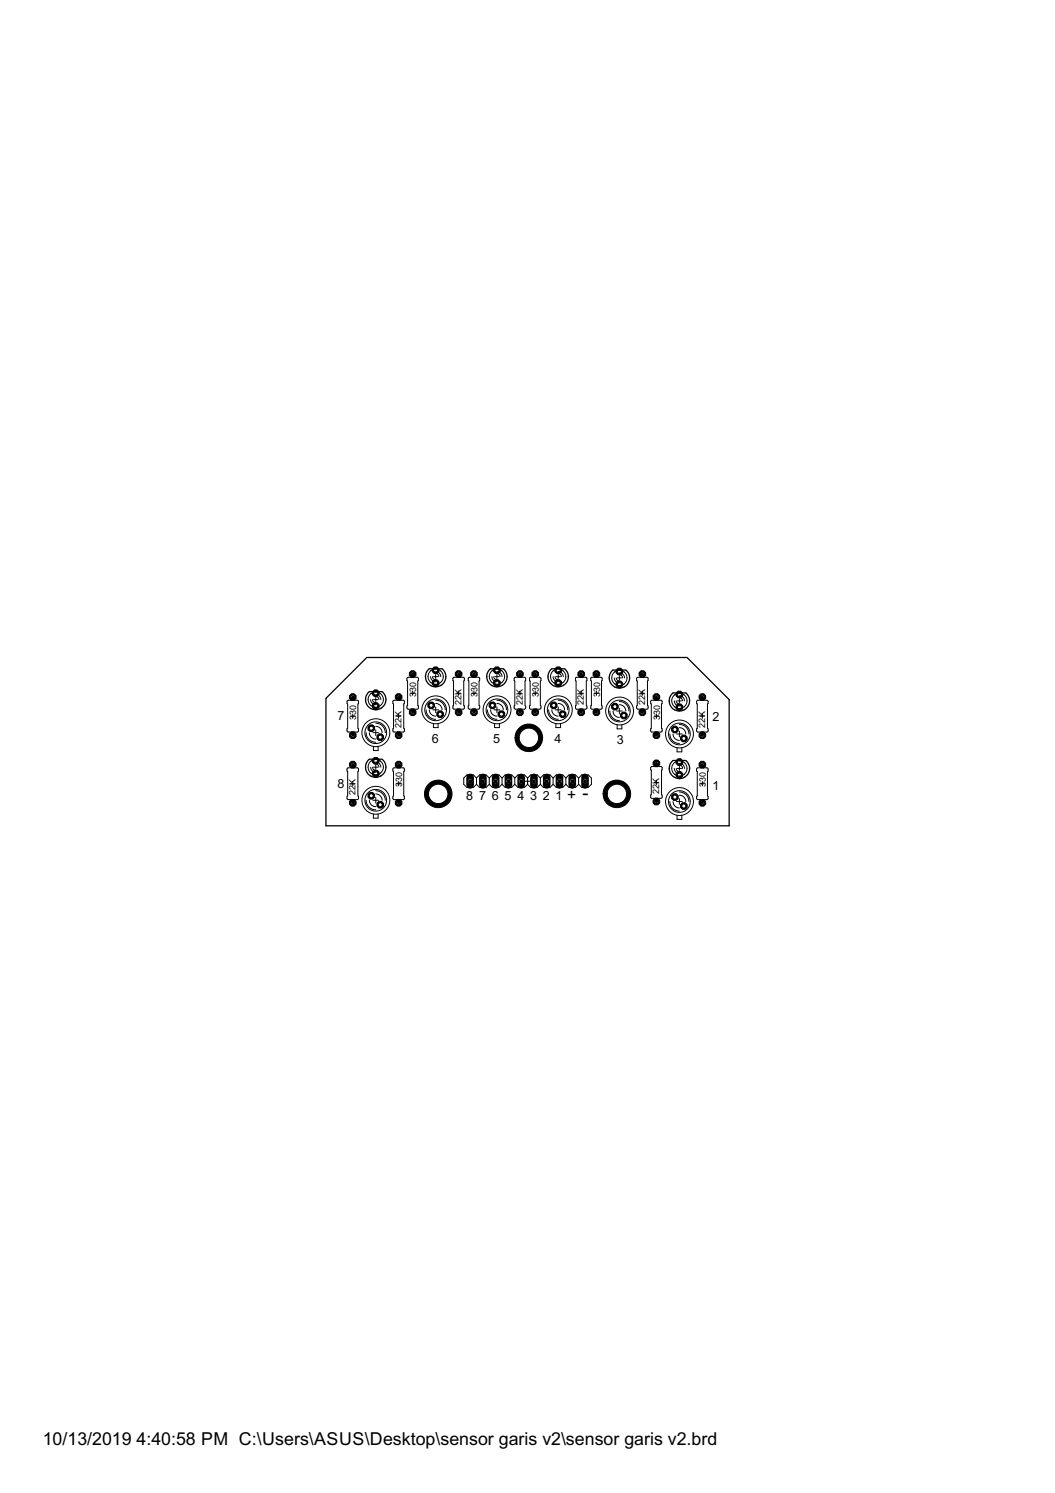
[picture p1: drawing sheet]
<svg xmlns="http://www.w3.org/2000/svg" width="210mm" height="297mm" viewBox="0 0 210 297" stroke-linecap="round" stroke-linejoin="round" font-family="sans-serif">
<defs><g id="words">
<g font-size="4">
<text x="115.9" y="159">-</text>
<text x="8.5" y="287.5">10/13/2019</text>
<text x="27.2" y="287.5">4:40:58 PM C:\Users\ASUS\Desktop\sensor garis v2\sensor garis v2.brd</text>
</g>
<text font-size="3.4" x="112.8" y="159.2">+</text>
<g font-size="2.8">
<text x="67.1" y="143.2">7</text>
<text x="141.8" y="143.5">2</text>
<text x="85.9" y="147.8">6</text>
<text x="98.1" y="147.8">5</text>
<text x="110.3" y="147.8">4</text>
<text x="122.7" y="148.1">3</text>
<text x="67.1" y="156.7">8</text>
<text x="92.8" y="159.2">8</text>
<text x="95.3" y="159.2">7</text>
<text x="97.9" y="159.2">6</text>
<text x="100.4" y="159.2">5</text>
<text x="102.9" y="159.2">4</text>
<text x="105.5" y="159.2">3</text>
<text x="108" y="159.2">2</text>
<text x="110.5" y="159.2">1</text>
<text x="141.8" y="157.2">1</text>
</g>
<g font-size="2">
<text x="70.9" y="143.2" transform="rotate(-90 70.9 143.2)">330</text>
<text x="82.8" y="138.6" transform="rotate(-90 82.8 138.6)">330</text>
<text x="91.8" y="140.2" transform="rotate(-90 91.8 140.2)">22K</text>
<text x="95" y="138.6" transform="rotate(-90 95 138.6)">330</text>
<text x="104" y="140.2" transform="rotate(-90 104 140.2)">22K</text>
<text x="107.2" y="138.6" transform="rotate(-90 107.2 138.6)">330</text>
<text x="116.2" y="140.2" transform="rotate(-90 116.2 140.2)">22K</text>
<text x="119.4" y="138.6" transform="rotate(-90 119.4 138.6)">330</text>
<text x="128.4" y="140.2" transform="rotate(-90 128.4 140.2)">22K</text>
<text x="131.3" y="143.2" transform="rotate(-90 131.3 143.2)">330</text>
<text x="79.9" y="144.8" transform="rotate(-90 79.9 144.8)">22K</text>
<text x="140.3" y="144.8" transform="rotate(-90 140.3 144.8)">22K</text>
<text x="70.7" y="158.2" transform="rotate(-90 70.7 158.2)">22K</text>
<text x="80" y="156.6" transform="rotate(-90 80 156.6)">330</text>
<text x="131.2" y="158" transform="rotate(-90 131.2 158)">22K</text>
<text x="140.5" y="156.6" transform="rotate(-90 140.5 156.6)">330</text>
</g>
</g></defs>
<g fill="#000" stroke="#000" stroke-width=".2">
<path d="M85.2 156.1a2.74 2.74 0 0 1 4.3 .4 2.74 2.74 0 0 1-1.5 4.1 2.74 2.74 0 0 1-3.5-2.7h.8a1.94 1.94 0 0 1 2.8-1.6 1.94 1.94 0 0 1 .2 3.3 1.94 1.94 0 0 1-3-1.3v-.4h-.8a2.69 2.69 0 0 1 .7-1.8z" fill-rule="evenodd"/>
<path d="M103.2 144.9a2.75 2.75 0 0 1 4.4 .5 2.75 2.75 0 0 1-1.6 4 2.75 2.75 0 0 1-3.5-2.6h.8a1.94 1.94 0 0 1 2.7-1.8 1.94 1.94 0 0 1 .4 3.3 1.94 1.94 0 0 1-3.1-1.1v-.4h-.8a2.74 2.74 0 0 1 .7-1.9z" fill-rule="evenodd"/>
<path d="M120.7 156.1a2.74 2.74 0 0 1 4.4 .4 2.74 2.74 0 0 1-1.6 4.1 2.74 2.74 0 0 1-3.5-2.7h.8a1.93 1.93 0 0 1 2.7-1.7 1.93 1.93 0 0 1 .4 3.2 1.93 1.93 0 0 1-3.1-1.1v-.4h-.8a2.69 2.69 0 0 1 .7-1.8z" fill-rule="evenodd"/>
</g>
<circle cx="136.1" cy="160.4" r=".71" fill="#000" stroke="#000" stroke-width=".2"/>
<circle cx="136.1" cy="160.4" r=".4" fill="#fff" stroke="#000" stroke-width=".2"/>
<circle cx="134.3" cy="158.6" r=".71" fill="#000" stroke="#000" stroke-width=".2"/>
<circle cx="134.3" cy="158.6" r=".4" fill="#fff" stroke="#000" stroke-width=".2"/>
<circle cx="135.2" cy="154.2" r=".71" fill="#000" stroke="#000" stroke-width=".2"/>
<circle cx="135.2" cy="154.2" r=".4" fill="#fff" stroke="#000" stroke-width=".2"/>
<circle cx="135.2" cy="151.6" r=".71" fill="#000" stroke="#000" stroke-width=".2"/>
<circle cx="135.2" cy="151.6" r=".4" fill="#fff" stroke="#000" stroke-width=".2"/>
<circle cx="139.7" cy="152.1" r=".71" fill="#000" stroke="#000" stroke-width=".2"/>
<circle cx="139.7" cy="152.1" r=".4" fill="#fff" stroke="#000" stroke-width=".2"/>
<circle cx="139.7" cy="159.7" r=".71" fill="#000" stroke="#000" stroke-width=".2"/>
<circle cx="139.7" cy="159.7" r=".4" fill="#fff" stroke="#000" stroke-width=".2"/>
<circle cx="130.6" cy="159.5" r=".71" fill="#000" stroke="#000" stroke-width=".2"/>
<circle cx="130.6" cy="159.5" r=".4" fill="#fff" stroke="#000" stroke-width=".2"/>
<circle cx="130.6" cy="151.9" r=".71" fill="#000" stroke="#000" stroke-width=".2"/>
<circle cx="130.6" cy="151.9" r=".4" fill="#fff" stroke="#000" stroke-width=".2"/>
<circle cx="136.1" cy="146.9" r=".71" fill="#000" stroke="#000" stroke-width=".2"/>
<circle cx="136.1" cy="146.9" r=".4" fill="#fff" stroke="#000" stroke-width=".2"/>
<circle cx="134.3" cy="145.1" r=".71" fill="#000" stroke="#000" stroke-width=".2"/>
<circle cx="134.3" cy="145.1" r=".4" fill="#fff" stroke="#000" stroke-width=".2"/>
<circle cx="135.2" cy="140.7" r=".71" fill="#000" stroke="#000" stroke-width=".2"/>
<circle cx="135.2" cy="140.7" r=".4" fill="#fff" stroke="#000" stroke-width=".2"/>
<circle cx="135.2" cy="138.2" r=".71" fill="#000" stroke="#000" stroke-width=".2"/>
<circle cx="135.2" cy="138.2" r=".4" fill="#fff" stroke="#000" stroke-width=".2"/>
<circle cx="130.6" cy="138.7" r=".71" fill="#000" stroke="#000" stroke-width=".2"/>
<circle cx="130.6" cy="138.7" r=".4" fill="#fff" stroke="#000" stroke-width=".2"/>
<circle cx="130.6" cy="146.3" r=".71" fill="#000" stroke="#000" stroke-width=".2"/>
<circle cx="130.6" cy="146.3" r=".4" fill="#fff" stroke="#000" stroke-width=".2"/>
<circle cx="139.7" cy="146.3" r=".71" fill="#000" stroke="#000" stroke-width=".2"/>
<circle cx="139.7" cy="146.3" r=".4" fill="#fff" stroke="#000" stroke-width=".2"/>
<circle cx="139.7" cy="138.7" r=".71" fill="#000" stroke="#000" stroke-width=".2"/>
<circle cx="139.7" cy="138.7" r=".4" fill="#fff" stroke="#000" stroke-width=".2"/>
<circle cx="124.1" cy="142.3" r=".71" fill="#000" stroke="#000" stroke-width=".2"/>
<circle cx="124.1" cy="142.3" r=".4" fill="#fff" stroke="#000" stroke-width=".2"/>
<circle cx="122.3" cy="140.6" r=".71" fill="#000" stroke="#000" stroke-width=".2"/>
<circle cx="122.3" cy="140.6" r=".4" fill="#fff" stroke="#000" stroke-width=".2"/>
<circle cx="123.2" cy="136.1" r=".71" fill="#000" stroke="#000" stroke-width=".2"/>
<circle cx="123.2" cy="136.1" r=".4" fill="#fff" stroke="#000" stroke-width=".2"/>
<circle cx="123.2" cy="133.6" r=".71" fill="#000" stroke="#000" stroke-width=".2"/>
<circle cx="123.2" cy="133.6" r=".4" fill="#fff" stroke="#000" stroke-width=".2"/>
<circle cx="118.7" cy="134.1" r=".71" fill="#000" stroke="#000" stroke-width=".2"/>
<circle cx="118.7" cy="134.1" r=".4" fill="#fff" stroke="#000" stroke-width=".2"/>
<circle cx="118.7" cy="141.7" r=".71" fill="#000" stroke="#000" stroke-width=".2"/>
<circle cx="118.7" cy="141.7" r=".4" fill="#fff" stroke="#000" stroke-width=".2"/>
<circle cx="127.8" cy="141.7" r=".71" fill="#000" stroke="#000" stroke-width=".2"/>
<circle cx="127.8" cy="141.7" r=".4" fill="#fff" stroke="#000" stroke-width=".2"/>
<circle cx="127.8" cy="134.1" r=".71" fill="#000" stroke="#000" stroke-width=".2"/>
<circle cx="127.8" cy="134.1" r=".4" fill="#fff" stroke="#000" stroke-width=".2"/>
<circle cx="112" cy="142.1" r=".71" fill="#000" stroke="#000" stroke-width=".2"/>
<circle cx="112" cy="142.1" r=".4" fill="#fff" stroke="#000" stroke-width=".2"/>
<circle cx="110.2" cy="140.3" r=".71" fill="#000" stroke="#000" stroke-width=".2"/>
<circle cx="110.2" cy="140.3" r=".4" fill="#fff" stroke="#000" stroke-width=".2"/>
<circle cx="111.1" cy="135.9" r=".71" fill="#000" stroke="#000" stroke-width=".2"/>
<circle cx="111.1" cy="135.9" r=".4" fill="#fff" stroke="#000" stroke-width=".2"/>
<circle cx="111.1" cy="133.3" r=".71" fill="#000" stroke="#000" stroke-width=".2"/>
<circle cx="111.1" cy="133.3" r=".4" fill="#fff" stroke="#000" stroke-width=".2"/>
<circle cx="106.5" cy="134.1" r=".71" fill="#000" stroke="#000" stroke-width=".2"/>
<circle cx="106.5" cy="134.1" r=".4" fill="#fff" stroke="#000" stroke-width=".2"/>
<circle cx="106.5" cy="141.7" r=".71" fill="#000" stroke="#000" stroke-width=".2"/>
<circle cx="106.5" cy="141.7" r=".4" fill="#fff" stroke="#000" stroke-width=".2"/>
<circle cx="115.6" cy="141.7" r=".71" fill="#000" stroke="#000" stroke-width=".2"/>
<circle cx="115.6" cy="141.7" r=".4" fill="#fff" stroke="#000" stroke-width=".2"/>
<circle cx="115.6" cy="134.1" r=".71" fill="#000" stroke="#000" stroke-width=".2"/>
<circle cx="115.6" cy="134.1" r=".4" fill="#fff" stroke="#000" stroke-width=".2"/>
<circle cx="99.8" cy="142.1" r=".71" fill="#000" stroke="#000" stroke-width=".2"/>
<circle cx="99.8" cy="142.1" r=".4" fill="#fff" stroke="#000" stroke-width=".2"/>
<circle cx="98" cy="140.3" r=".71" fill="#000" stroke="#000" stroke-width=".2"/>
<circle cx="98" cy="140.3" r=".4" fill="#fff" stroke="#000" stroke-width=".2"/>
<circle cx="98.9" cy="135.9" r=".71" fill="#000" stroke="#000" stroke-width=".2"/>
<circle cx="98.9" cy="135.9" r=".4" fill="#fff" stroke="#000" stroke-width=".2"/>
<circle cx="98.9" cy="133.3" r=".71" fill="#000" stroke="#000" stroke-width=".2"/>
<circle cx="98.9" cy="133.3" r=".4" fill="#fff" stroke="#000" stroke-width=".2"/>
<circle cx="94.3" cy="134.1" r=".71" fill="#000" stroke="#000" stroke-width=".2"/>
<circle cx="94.3" cy="134.1" r=".4" fill="#fff" stroke="#000" stroke-width=".2"/>
<circle cx="94.3" cy="141.7" r=".71" fill="#000" stroke="#000" stroke-width=".2"/>
<circle cx="94.3" cy="141.7" r=".4" fill="#fff" stroke="#000" stroke-width=".2"/>
<circle cx="103.4" cy="141.7" r=".71" fill="#000" stroke="#000" stroke-width=".2"/>
<circle cx="103.4" cy="141.7" r=".4" fill="#fff" stroke="#000" stroke-width=".2"/>
<circle cx="103.4" cy="134.1" r=".71" fill="#000" stroke="#000" stroke-width=".2"/>
<circle cx="103.4" cy="134.1" r=".4" fill="#fff" stroke="#000" stroke-width=".2"/>
<circle cx="87.6" cy="142.1" r=".71" fill="#000" stroke="#000" stroke-width=".2"/>
<circle cx="87.6" cy="142.1" r=".4" fill="#fff" stroke="#000" stroke-width=".2"/>
<circle cx="85.8" cy="140.3" r=".71" fill="#000" stroke="#000" stroke-width=".2"/>
<circle cx="85.8" cy="140.3" r=".4" fill="#fff" stroke="#000" stroke-width=".2"/>
<circle cx="86.7" cy="135.9" r=".71" fill="#000" stroke="#000" stroke-width=".2"/>
<circle cx="86.7" cy="135.9" r=".4" fill="#fff" stroke="#000" stroke-width=".2"/>
<circle cx="86.7" cy="133.3" r=".71" fill="#000" stroke="#000" stroke-width=".2"/>
<circle cx="86.7" cy="133.3" r=".4" fill="#fff" stroke="#000" stroke-width=".2"/>
<circle cx="82.1" cy="134.1" r=".71" fill="#000" stroke="#000" stroke-width=".2"/>
<circle cx="82.1" cy="134.1" r=".4" fill="#fff" stroke="#000" stroke-width=".2"/>
<circle cx="82.1" cy="141.7" r=".71" fill="#000" stroke="#000" stroke-width=".2"/>
<circle cx="82.1" cy="141.7" r=".4" fill="#fff" stroke="#000" stroke-width=".2"/>
<circle cx="91.2" cy="141.7" r=".71" fill="#000" stroke="#000" stroke-width=".2"/>
<circle cx="91.2" cy="141.7" r=".4" fill="#fff" stroke="#000" stroke-width=".2"/>
<circle cx="91.2" cy="134.1" r=".71" fill="#000" stroke="#000" stroke-width=".2"/>
<circle cx="91.2" cy="134.1" r=".4" fill="#fff" stroke="#000" stroke-width=".2"/>
<circle cx="75.6" cy="146.7" r=".71" fill="#000" stroke="#000" stroke-width=".2"/>
<circle cx="75.6" cy="146.7" r=".4" fill="#fff" stroke="#000" stroke-width=".2"/>
<circle cx="73.9" cy="144.9" r=".71" fill="#000" stroke="#000" stroke-width=".2"/>
<circle cx="73.9" cy="144.9" r=".4" fill="#fff" stroke="#000" stroke-width=".2"/>
<circle cx="74.8" cy="140.5" r=".71" fill="#000" stroke="#000" stroke-width=".2"/>
<circle cx="74.8" cy="140.5" r=".4" fill="#fff" stroke="#000" stroke-width=".2"/>
<circle cx="74.8" cy="137.9" r=".71" fill="#000" stroke="#000" stroke-width=".2"/>
<circle cx="74.8" cy="137.9" r=".4" fill="#fff" stroke="#000" stroke-width=".2"/>
<circle cx="70.2" cy="138.7" r=".71" fill="#000" stroke="#000" stroke-width=".2"/>
<circle cx="70.2" cy="138.7" r=".4" fill="#fff" stroke="#000" stroke-width=".2"/>
<circle cx="70.2" cy="146.3" r=".71" fill="#000" stroke="#000" stroke-width=".2"/>
<circle cx="70.2" cy="146.3" r=".4" fill="#fff" stroke="#000" stroke-width=".2"/>
<circle cx="79.3" cy="146.3" r=".71" fill="#000" stroke="#000" stroke-width=".2"/>
<circle cx="79.3" cy="146.3" r=".4" fill="#fff" stroke="#000" stroke-width=".2"/>
<circle cx="79.3" cy="138.7" r=".71" fill="#000" stroke="#000" stroke-width=".2"/>
<circle cx="79.3" cy="138.7" r=".4" fill="#fff" stroke="#000" stroke-width=".2"/>
<circle cx="75.6" cy="160.1" r=".71" fill="#000" stroke="#000" stroke-width=".2"/>
<circle cx="75.6" cy="160.1" r=".4" fill="#fff" stroke="#000" stroke-width=".2"/>
<circle cx="73.9" cy="158.3" r=".71" fill="#000" stroke="#000" stroke-width=".2"/>
<circle cx="73.9" cy="158.3" r=".4" fill="#fff" stroke="#000" stroke-width=".2"/>
<circle cx="74.8" cy="153.9" r=".71" fill="#000" stroke="#000" stroke-width=".2"/>
<circle cx="74.8" cy="153.9" r=".4" fill="#fff" stroke="#000" stroke-width=".2"/>
<circle cx="74.8" cy="151.4" r=".71" fill="#000" stroke="#000" stroke-width=".2"/>
<circle cx="74.8" cy="151.4" r=".4" fill="#fff" stroke="#000" stroke-width=".2"/>
<circle cx="79.3" cy="152.1" r=".71" fill="#000" stroke="#000" stroke-width=".2"/>
<circle cx="79.3" cy="152.1" r=".4" fill="#fff" stroke="#000" stroke-width=".2"/>
<circle cx="79.3" cy="159.7" r=".71" fill="#000" stroke="#000" stroke-width=".2"/>
<circle cx="79.3" cy="159.7" r=".4" fill="#fff" stroke="#000" stroke-width=".2"/>
<circle cx="70.2" cy="159.7" r=".71" fill="#000" stroke="#000" stroke-width=".2"/>
<circle cx="70.2" cy="159.7" r=".4" fill="#fff" stroke="#000" stroke-width=".2"/>
<circle cx="70.2" cy="152.1" r=".71" fill="#000" stroke="#000" stroke-width=".2"/>
<circle cx="70.2" cy="152.1" r=".4" fill="#fff" stroke="#000" stroke-width=".2"/>
<path d="M93.5 154.7v1.5" fill="none" stroke="#000" stroke-width="1.5"/>
<circle cx="93.5" cy="155.4" r=".51" fill="#fff" stroke="#000" stroke-width=".2"/>
<path d="M96.1 154.7v1.5" fill="none" stroke="#000" stroke-width="1.5"/>
<circle cx="96.1" cy="155.4" r=".51" fill="#fff" stroke="#000" stroke-width=".2"/>
<path d="M98.6 154.7v1.5" fill="none" stroke="#000" stroke-width="1.5"/>
<circle cx="98.6" cy="155.4" r=".51" fill="#fff" stroke="#000" stroke-width=".2"/>
<path d="M101.2 154.7v1.5" fill="none" stroke="#000" stroke-width="1.5"/>
<circle cx="101.2" cy="155.4" r=".51" fill="#fff" stroke="#000" stroke-width=".2"/>
<path d="M103.7 154.7v1.5" fill="none" stroke="#000" stroke-width="1.5"/>
<circle cx="103.7" cy="155.4" r=".51" fill="#fff" stroke="#000" stroke-width=".2"/>
<path d="M106.2 154.7v1.5" fill="none" stroke="#000" stroke-width="1.5"/>
<circle cx="106.2" cy="155.4" r=".51" fill="#fff" stroke="#000" stroke-width=".2"/>
<path d="M108.8 154.7v1.5" fill="none" stroke="#000" stroke-width="1.5"/>
<circle cx="108.8" cy="155.4" r=".51" fill="#fff" stroke="#000" stroke-width=".2"/>
<path d="M111.3 154.7v1.5" fill="none" stroke="#000" stroke-width="1.5"/>
<circle cx="111.3" cy="155.4" r=".51" fill="#fff" stroke="#000" stroke-width=".2"/>
<path d="M113.9 154.7v1.5" fill="none" stroke="#000" stroke-width="1.5"/>
<circle cx="113.9" cy="155.4" r=".51" fill="#fff" stroke="#000" stroke-width=".2"/>
<path d="M116.4 154.7v1.5" fill="none" stroke="#000" stroke-width="1.5"/>
<circle cx="116.4" cy="155.4" r=".51" fill="#fff" stroke="#000" stroke-width=".2"/>
<g fill="none" stroke="#000" stroke-width=".2">
<path d="M69.1 139.4l2-.1 .2 .2-.1 5.4 .1 .5-.1 .2h-1.9l-.2-.1-.1-.5 .2-.1zM73.7 139.2l.3 .7 .8 .3M73.9 137.9a1.53 1.53 0 0 0-.1 2.5M74.1 139.2l.1 .4 .6 .2M74.3 139.2h.9M74.8 138.6l.3 .1 .3 .5M74.8 138.2l.7 .3 .3 .7M74.8 138.7v.9M75.7 138a1.5 1.5 0 0 1 0 2.4M75.7 138l-.9-.3-.6 .1-.4 .2M78.3 139.4l1.9-.1 .3 .2-.2 .6v4.8l.2 .6-.2 .1h-1.9l-.2-.1zM81 134.8l2-.1 .2 .2-.1 5.4 .1 .5-.1 .3h-1.9l-.2-.2v-.4l.1-.2z"/>
<path d="M81.7 137.9h.8M82.1 137.5v.8M85.7 134.6v.3a.98 .98 0 0 0 1 .7M85.7 133.5l1-.4 1 .4M85.8 133.4a1.54 1.54 0 0 0 0 2.4M86 134.6l.2 .4 .5 .3M86.3 134.6h.8M86.7 140l.8 .2 .3 .5 .1 .5M86.7 139.3a1.88 1.88 0 0 1 1.9 1.9M86.7 134l.5 .2 .1 .4M86.7 133.6l.7 .3 .3 .7M86.7 134.2v.8"/>
<path d="M87.6 133.4a1.52 1.52 0 0 1 0 2.4M87.7 135.8l-1 .3-1-.3M90.2 134.8l1.9-.1 .3 .2-.1 5.4 .1 .5-.2 .3h-1.8l-.3-.2v-.4l.1-.2zM90.8 137.9h.9M91.2 137.5v.8M93.2 134.8l2-.1 .2 .2-.1 5.4 .1 .5-.1 .3h-1.9l-.2-.2v-.4l.1-.2zM93.9 137.9h.8M94.3 137.5v.8M97.9 134.6v.3a.98 .98 0 0 0 1 .7M97.9 133.5l1-.4 .9 .4M98 133.4a1.51 1.51 0 0 0 0 2.4M98.2 134.6l.3 .5 .4 .2"/>
<path d="M98.4 134.6h.9M98.9 140l.5 .1 .5 .3 .2 .8M98.9 139.3a1.88 1.88 0 0 1 1.9 1.9M98.9 134l.5 .2 .1 .4M98.9 133.6h.2a.98 .98 0 0 1 .8 1M98.9 134.2v.8M99.8 133.4a1.52 1.52 0 0 1 0 2.4M99.9 135.8l-1 .3-1-.3M102.4 134.8l1.9-.1 .3 .2-.1 5.4 .1 .5-.2 .3h-1.8l-.3-.2v-.4l.1-.2zM103 137.9h.9M103.4 137.5v.8M105.4 134.8l2-.1 .2 .2-.1 5.4 .1 .5-.1 .3h-1.9l-.2-.2-.1-.4 .2-.2z"/>
<path d="M106 137.9h.9M106.5 137.5v.8M110 134.6l.3 .7 .8 .3M110.1 133.5l1-.4 .9 .4M110.2 133.4a1.53 1.53 0 0 0-.1 2.4M110.4 134.6l.1 .4 .6 .3M110.6 134.6h.9M111.1 140l.5 .1 .5 .3 .2 .8M111.1 139.3a1.92 1.92 0 0 1 1.9 1.9M111.1 134l.5 .2 .1 .4M111.1 133.6h.2a.98 .98 0 0 1 .8 1M111.1 134.2v.8"/>
<path d="M112 133.4a1.52 1.52 0 0 1 0 2.4M112.1 135.8l-1 .3-1-.3M114.6 134.8l1.9-.1 .3 .2-.2 5.4 .2 .5-.2 .3h-1.9l-.2-.2v-.4l.1-.2zM115.2 137.9h.9M115.6 137.5v.8M117.6 134.8l1.9-.1 .3 .2-.1 .6v4.8l.1 .6-.1 .2h-1.9l-.3-.2 .2-.6zM118.2 137.9h.9M118.7 137.5v.8M122.2 134.9l.1 .2a.98 .98 0 0 0 .9 .8M122.3 133.7l.9-.4 1 .4M122.4 133.6a1.53 1.53 0 0 0-.1 2.5M122.6 134.9l.1 .4 .5 .2"/>
<path d="M122.8 134.9h.9M123.2 139.6a1.88 1.88 0 0 1 1.9 1.9M123.2 134.2l.6 .3 .1 .4M123.2 133.9l.8 .3 .2 .7M123.2 134.5v.8M124.2 133.7a1.56 1.56 0 0 1 0 2.4M124.2 136l-1 .4-.9-.4M126.7 134.8l2-.1 .2 .2-.1 5.4 .1 .5-.1 .3h-1.9l-.2-.2v-.4l.1-.2zM127.4 137.9h.8M127.8 137.5v.8M129.5 139.4l2-.1 .2 .2-.1 5.4 .1 .5-.1 .2h-1.9l-.2-.1zM134.2 139.4v.3a.98 .98 0 0 0 1 .8"/>
<path d="M134.3 138.2a1.51 1.51 0 0 0 0 2.5M134.5 139.4l.3 .6 .4 .1M134.7 139.4h.9M135.2 138.8l.4 .1 .2 .5M135.2 138.4l.7 .3 .3 .7M135.2 139v.9M136.1 138.2a1.5 1.5 0 0 1 0 2.4M136.1 138.3l-.9-.4-.6 .1-.4 .3M138.7 139.4l1.9-.1 .3 .2-.1 5.4 .1 .5-.2 .2h-1.8l-.3-.1zM69.1 152.8h2l.2 .1-.1 5.4 .1 .5-.1 .3h-1.9l-.2-.2-.1-.4 .2-.2zM69.7 155.9h.9M69.7 142.5h.9"/>
<path d="M70.2 142v.9M70.2 155.5v.9M72.9 145.8a1.88 1.88 0 0 0 1.9 1.9M72.9 159.2a1.88 1.88 0 0 0 1.9 1.9M73.5 145.8l.3 .8 .4 .3 .6 .1M73.5 159.2l.3 .8 .4 .4 .6 .1M73.7 152.6l.3 .8 .8 .2M73.9 151.4a1.53 1.53 0 0 0-.1 2.4M74.1 152.6l.1 .4 .6 .3M74.2 145.8h1.1M74.2 159.2h1.1M74.3 152.6h.9"/>
<path d="M74.8 144.5l.7 .3 .4 .4 .1 .6M74.8 143.9a1.95 1.95 0 0 1 1.9 1.9M74.8 157.9l.7 .3 .4 .5 .1 .5M74.8 157.3a1.95 1.95 0 0 1 1.9 1.9M74.8 152l.3 .1 .3 .5M74.8 151.6l.7 .3 .3 .7M74.8 145.2v1.1M74.8 152.2v.9M74.8 158.6v1.2M75.2 148.5v.8h-.9v-.8M75.7 151.4a1.5 1.5 0 0 1 0 2.4M75.7 151.4l-.9-.3-.6 .1-.4 .3"/>
<path d="M75.8 140.3l-.8 .4a1.4 1.4 0 0 1-1.2-.3M75.8 153.8l-.8 .3a1.4 1.4 0 0 1-1.2-.3M78.3 152.8h1.9l.3 .1-.2 .6v4.8l.2 .6-.2 .2h-1.9l-.2-.2zM78.9 155.9h.9M78.9 142.5h.9M79.3 142v.9M79.3 155.5v.9M84.8 141.2a1.92 1.92 0 0 0 1.9 1.9M85.4 141.2l.3 .8 .4 .3 .6 .2M86.1 141.2h1.1M86.7 140.7v1.1M87.2 143.9v.9h-1v-.8"/>
<path d="M94.8 154.8l-.6-.6h-1.3l-.6 .6v1.2l.6 .7h1.3l.6-.7M94.8 154.8l.6-.6h1.3l.6 .6M94.8 156l.6 .7h1.3l.6-.7M94.8 154.8v1.2M97 141.2a1.88 1.88 0 0 0 1.9 1.9M97.3 154.8l.7-.6h1.3l.6 .6M97.3 156l.7 .7h1.3l.6-.7M97.3 154.8v1.2M97.6 141.2l.3 .8 .4 .3 .6 .2M98.3 141.2h1.1M98.9 140.7v1.1M99.4 143.9v.9h-1v-.8"/>
<path d="M99.9 154.8l.6-.6h1.3l.6 .6M99.9 156l.6 .7h1.3l.6-.7M99.9 154.8v1.2M102.4 154.8v1.2M102.4 154.8l.7-.6h1.2l.7 .6M102.4 156l.7 .7h1.2l.7-.7M104.4 155.4h1.1M105 154.8l.6-.6h1.3l.6 .6M105 156l.6 .7h1.3l.6-.7M105 154.8v1.2M107.5 154.8v1.2M107.5 154.8l.6-.6h1.3l.6 .6"/>
<path d="M107.5 156l.6 .7h1.3l.6-.7M109.2 141.2a1.88 1.88 0 0 0 1.9 1.9M109.8 141.2l.1 .6 .4 .4 .8 .3M110 154.8l.7-.6h1.3l.6 .6M110 156l.7 .7h1.3l.6-.7M110 154.8v1.2M110.5 141.2h1.1M111.1 140.7v1.1M111.5 143.9v.9h-.9v-.8M112.6 154.8l.6-.6h1.3l.6 .6M112.6 156l.6 .7h1.3l.6-.7M112.6 154.8v1.2"/>
<path d="M115.1 154.8l.7-.6h1.2l.7 .6v1.2l-.7 .7h-1.2l-.7-.7M115.1 154.8v1.2M121.3 141.5a1.92 1.92 0 0 0 1.9 1.9M122 141.5l.2 .8 .5 .3 .5 .1M122.7 141.5h1.1M123.2 140.2l.8 .3 .4 .4 .1 .6M123.2 140.9v1.1M123.7 144.2v.8h-.9v-.8M129.5 152.6l2-.1 .2 .2-.1 5.4 .1 .5-.1 .2h-1.9l-.2-.1zM130.2 155.7h.8M130.2 142.5h.8M130.6 142v.9"/>
<path d="M130.6 155.2v.9M133.3 159.5a1.88 1.88 0 0 0 1.9 1.9M133.3 146a1.88 1.88 0 0 0 1.9 1.9M133.9 159.5l.3 .8 .4 .3 .6 .1M133.9 146l.3 .8 .4 .4 .6 .1M134.2 152.9v.2a.98 .98 0 0 0 1 .8M134.3 151.6a1.51 1.51 0 0 0 0 2.5M134.5 152.9l.3 .5 .4 .1M134.6 159.5h1.1M134.6 146h1.1M134.7 152.9h.9M135.2 158.2l.5 .1 .5 .4 .2 .8"/>
<path d="M135.2 157.6a1.92 1.92 0 0 1 1.9 1.9M135.2 144.8l.8 .2 .3 .5 .1 .5M135.2 144.1a1.92 1.92 0 0 1 1.9 1.9M135.2 152.3l.4 .1 .2 .5M135.2 151.9l.7 .3 .3 .7M135.2 145.5v1.1M135.2 152.4v.9M135.2 158.9v1.1M135.7 148.7v.9h-1v-.8M136.1 151.7a1.5 1.5 0 0 1 0 2.4M136.1 151.7l-.9-.3h-.6l-.4 .3M136.2 154l-.8 .4a1.44 1.44 0 0 1-1.2-.3"/>
<path d="M136.2 140.6l-.8 .3a1.44 1.44 0 0 1-1.2-.3M138.7 152.8h1.9l.3 .1-.1 5.4 .1 .5-.2 .3h-1.8l-.3-.2zM139.3 155.9h.9M139.3 142.5h.9M139.7 142v.9M139.7 155.5v.9M75.2 161.9v.9h-.9v-.8M135.7 162.2v.8h-1v-.8"/>
<circle cx="74.8" cy="145.8" r="2.16"/>
<circle cx="74.8" cy="159.2" r="2.16"/>
<circle cx="74.8" cy="145.8" r="2.77"/>
<circle cx="74.8" cy="159.2" r="2.77"/>
<circle cx="86.7" cy="141.2" r="2.16"/>
<circle cx="86.7" cy="141.2" r="2.77"/>
<circle cx="98.9" cy="141.2" r="2.16"/>
<circle cx="98.9" cy="141.2" r="2.77"/>
<circle cx="111.1" cy="141.2" r="2.16"/>
<circle cx="111.1" cy="141.2" r="2.77"/>
<circle cx="123.2" cy="141.5" r="2.16"/>
<circle cx="123.3" cy="141.5" r="2.77"/>
<circle cx="135.2" cy="146" r="2.16"/>
<circle cx="135.2" cy="159.5" r="2.16"/>
<circle cx="135.2" cy="146" r="2.77"/>
<circle cx="135.2" cy="159.5" r="2.77"/>
</g>
<g fill="none" stroke="#000" stroke-width=".25">
<path d="M73 130.8l-8.1 8.1v25.4h80.2v-25.1l-8.4-8.4M73.1 130.8h62.5M73.4 137.6a2.03 2.03 0 0 0-.3 2.8 2.03 2.03 0 0 0 2.7 .5M73.5 137.6h2.5M76.1 137.6a2.03 2.03 0 0 1-.3 3.3M87.8 136.4l-1.1 .3-1-.3M87.9 133.1h-2.5a2.03 2.03 0 0 0 .3 3.3M88 133.1a2.02 2.02 0 0 1-.3 3.3M99.9 136.4l-1 .3-1-.3M100.1 133.1h-2.5a2.03 2.03 0 0 0 .3 3.3M100.2 133.1a2.02 2.02 0 0 1-.3 3.3M109.7 133.1a2.05 2.05 0 0 0 .4 3.3"/>
<path d="M109.8 133.1h2.5M112.1 136.4l-1 .3-1-.3M112.4 133.1a2.01 2.01 0 0 1-.3 3.3M124.3 136.6l-1.1 .3-.9-.2M124.5 133.3h-2.6a2.03 2.03 0 0 0 .4 3.4M124.5 133.3a2.02 2.02 0 0 1-.3 3.3M135.7 130.8h.9M136.4 137.9h-2.5a2.02 2.02 0 0 0-.4 2.7 2.02 2.02 0 0 0 2.7 .6M136.5 137.9a2.04 2.04 0 0 1-.3 3.3M76 151l-2.6 .1a2.03 2.03 0 0 0-.3 2.7 2.03 2.03 0 0 0 2.7 .5M76.1 151.1a2.01 2.01 0 0 1-.3 3.3M136.4 151.3h-2.5a2.02 2.02 0 0 0-.4 2.8 2.02 2.02 0 0 0 2.7 .5"/>
<path d="M136.5 151.3a2.02 2.02 0 0 1-.3 3.3"/>
</g>
<g fill="none" stroke="#000" stroke-width=".61">
<path d="M70.2 138.7v.4M79.3 138.7v.4M82.1 134.1v.4M91.2 134.1v.4M94.3 134.1v.4M103.4 134.1v.4M106.5 134.1v.4M115.6 134.1v.4M118.7 134.1v.4M127.8 134.1v.4M130.6 138.7v.4M139.7 138.7v.4"/>
<path d="M70.2 145.9v.4M70.2 152.1v.4M70.2 159.3v.4M79.3 145.9v.4M79.3 152.1v.4M79.3 159.3v.4M82.1 141.3v.4M91.2 141.3v.4M94.3 141.3v.4M103.4 141.3v.4M106.5 141.3v.4M115.6 141.3v.4"/>
<path d="M118.7 141.3v.4M127.8 141.3v.4M130.6 145.9v.4M130.6 151.9v.4M130.6 159.1v.4M139.7 145.9v.4M139.7 152.1v.4M139.7 159.3v.4"/>
</g>
<g fill="#000" stroke="#000" stroke-width=".2">
<path d="M69.9 139.1h.6v.2h-.6zM79 139.1h.6v.2h-.6zM81.8 134.5h.6v.2h-.6zM91 134.5h.5v.2h-.5zM94 134.5h.6v.2h-.6zM103.1 134.5h.6v.2h-.6zM106.2 134.5h.6v.2h-.6zM115.3 134.5h.6v.2h-.6zM118.4 134.5h.6v.2h-.6zM127.5 134.5h.6v.2h-.6zM130.3 139.1h.6v.2h-.6zM139.4 139.1h.6v.2h-.6z"/>
<path d="M69.9 145.6h.6v.3h-.6zM69.9 159.1h.6v.2h-.6zM69.9 152.5h.6v.3h-.6zM79 145.6h.6v.3h-.6zM79 152.5h.6v.3h-.6zM79 159.1h.6v.2h-.6zM81.8 141.1h.6v.3h-.6zM91 141.1h.5v.3h-.5zM93.3 155.2h.5v.5h-.5zM94 141.1h.6v.3h-.6zM95.8 155.2h.5v.5h-.5zM98.4 155.2h.5v.5h-.5z"/>
<path d="M100.9 155.2h.5v.5h-.5zM103.1 141.1h.6v.3h-.6zM103.4 155.2h.5v.5h-.5zM106 155.2h.5v.5h-.5zM106.2 141.1h.6v.3h-.6zM108.5 155.2h.5v.5h-.5zM111.1 155.2h.5v.5h-.5zM113.6 155.2h.5v.5h-.5zM115.3 141.1h.6v.3h-.6zM116.1 155.2h.5v.5h-.5zM118.4 141.1h.6v.3h-.6zM127.5 141.1h.6v.3h-.6z"/>
<path d="M130.3 158.8h.6v.3h-.6zM130.3 152.3h.6v.2h-.6zM130.3 145.6h.6v.3h-.6zM139.4 152.5h.6v.3h-.6zM139.4 159.1h.6v.2h-.6zM139.4 145.6h.6v.3h-.6z"/>
</g>
<use href="#words"/>
</svg>
